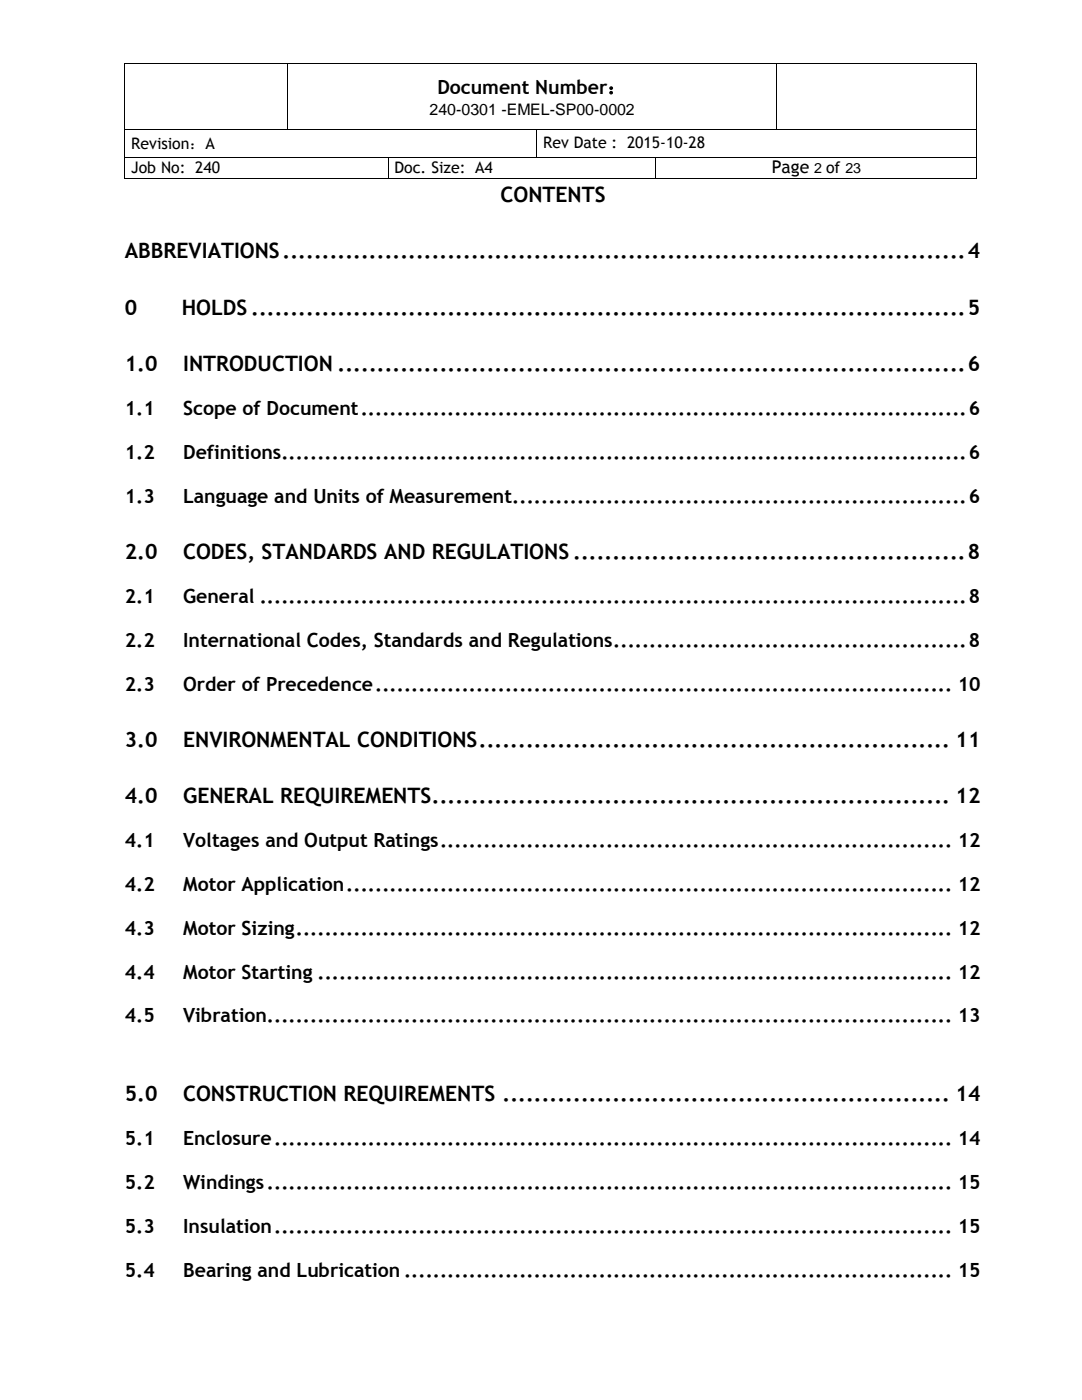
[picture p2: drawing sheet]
<svg xmlns="http://www.w3.org/2000/svg" width="216mm" height="279mm" viewBox="0 0 216 279" stroke-linecap="round" stroke-linejoin="round" font-family="sans-serif">
<defs><g id="words">
<g font-size="4.2">
<text x="99.9" y="40.2">CONTENTS</text>
<text x="24.9" y="51.5">ABBREVIATIONS.......................................................................................4</text>
<text x="24.9" y="62.8">0</text>
<text x="36.3" y="62.8">HOLDS ...........................................................................................5</text>
<text x="24.9" y="74">1.0</text>
<text x="36.5" y="74">INTRODUCTION ................................................................................6</text>
<text x="24.9" y="111.5">2.0</text>
<text x="36.5" y="111.5">CODES, STANDARDS AND REGULATIONS ..................................................8</text>
<text x="24.9" y="149">3.0</text>
<text x="36.5" y="149">ENVIRONMENTAL CONDITIONS............................................................ 11</text>
<text x="24.9" y="160.3">4.0</text>
<text x="36.5" y="160.3">GENERAL REQUIREMENTS.................................................................. 12</text>
<text x="24.9" y="219.7">5.0</text>
<text x="36.5" y="219.7">CONSTRUCTION REQUIREMENTS ......................................................... 14</text>
</g>
<g font-size="3.9">
<text x="87.3" y="18.7">Document Number：</text>
<text x="24.9" y="82.9">1.1</text>
<text x="36.5" y="82.9">Scope of Document....................................................................................6</text>
<text x="24.9" y="91.6">1.2</text>
<text x="36.5" y="91.6">Definitions...............................................................................................6</text>
<text x="24.9" y="100.3">1.3</text>
<text x="36.5" y="100.3">Language and Units of Measurement...............................................................6</text>
<text x="24.9" y="120.3">2.1</text>
<text x="36.5" y="120.3">General ..................................................................................................8</text>
<text x="24.9" y="129.1">2.2</text>
<text x="36.5" y="129.1">International Codes, Standards and Regulations.................................................8</text>
<text x="24.9" y="137.8">2.3</text>
<text x="36.5" y="137.8">Order of Precedence................................................................................ 10</text>
<text x="24.9" y="169.1">4.1</text>
<text x="36.5" y="169.1">Voltages and Output Ratings....................................................................... 12</text>
<text x="24.9" y="177.8">4.2</text>
<text x="36.5" y="177.8">Motor Application.................................................................................... 12</text>
<text x="24.9" y="186.6">4.3</text>
<text x="36.5" y="186.6">Motor Sizing........................................................................................... 12</text>
<text x="24.9" y="195.3">4.4</text>
<text x="36.5" y="195.3">Motor Starting ........................................................................................ 12</text>
<text x="24.9" y="204">4.5</text>
<text x="36.5" y="204">Vibration............................................................................................... 13</text>
<text x="24.9" y="228.5">5.1</text>
<text x="36.5" y="228.5">Enclosure.............................................................................................. 14</text>
<text x="24.9" y="237.3">5.2</text>
<text x="36.5" y="237.3">Windings............................................................................................... 15</text>
<text x="24.9" y="246">5.3</text>
<text x="36.5" y="246">Insulation.............................................................................................. 15</text>
<text x="24.9" y="254.8">5.4</text>
<text x="36.5" y="254.8">Bearing and Lubrication ............................................................................ 15</text>
</g>
<text font-size="3.5" x="154" y="34.6">Page</text>
<g font-size="3.2">
<text x="85.7" y="22.9">240-0301 -EMEL-SP00-0002</text>
<text x="26.2" y="29.7">Revision：A</text>
<text x="108.4" y="29.6">Rev Date : 2015-10-28</text>
<text x="26.2" y="34.5">Job No: 240</text>
<text x="78.7" y="34.5">Doc. Size: A4</text>
</g>
<text font-size="2.8" x="162.5" y="34.6">2 of 23</text>
</g></defs>
<g fill="#000">
<path d="M24.8 12.5h.2v.2h-.2z" fill-rule="evenodd"/>
<path d="M24.8 12.5h.2v.2h-.2z" fill-rule="evenodd"/>
<path d="M57.3 12.5h.2v.2h-.2z" fill-rule="evenodd"/>
<path d="M154.8 12.5h.2v.2h-.2z" fill-rule="evenodd"/>
<path d="M194.9 12.5h.1v.2h-.1z" fill-rule="evenodd"/>
<path d="M194.9 12.5h.1v.2h-.1z" fill-rule="evenodd"/>
<path d="M24.8 25.7h.2v.2h-.2z" fill-rule="evenodd"/>
<path d="M24.8 31.3h.2v.2h-.2z" fill-rule="evenodd"/>
<path d="M24.8 35.6h.2v.2h-.2z" fill-rule="evenodd"/>
<path d="M24.8 35.6h.2v.2h-.2z" fill-rule="evenodd"/>
<path d="M57.3 25.7h.2v.2h-.2z" fill-rule="evenodd"/>
<path d="M77.4 31.3h.1v.2h-.1z" fill-rule="evenodd"/>
<path d="M77.4 35.6h.1v.2h-.1z" fill-rule="evenodd"/>
<path d="M107 25.7h.2v.2h-.2z" fill-rule="evenodd"/>
<path d="M107 31.3h.2v.2h-.2z" fill-rule="evenodd"/>
<path d="M130.7 31.3h.1v.2h-.1z" fill-rule="evenodd"/>
<path d="M130.7 35.6h.1v.2h-.1z" fill-rule="evenodd"/>
<path d="M154.8 25.7h.2v.2h-.2z" fill-rule="evenodd"/>
<path d="M194.9 25.7h.1v.2h-.1z" fill-rule="evenodd"/>
<path d="M194.9 31.3h.1v.2h-.1z" fill-rule="evenodd"/>
<path d="M194.9 35.6h.1v.2h-.1z" fill-rule="evenodd"/>
<path d="M194.9 35.6h.1v.2h-.1z" fill-rule="evenodd"/>
</g>
<g fill="none" stroke="#000" stroke-width=".2">
<path d="M24.9 12.7v13M25 12.6h32.3M57.4 12.7v13M57.5 12.6h97.3M154.9 12.7v13M155 12.6h39.9M194.9 12.7v13M24.9 25.9v5.4M24.9 31.5v4.1M25 25.8h32.3M25 31.4h52.4M25 35.7h52.4"/>
<path d="M57.5 25.8h49.5M77.4 31.5v4.1M77.5 31.4h29.5M77.5 35.7h53.2M107.1 25.9v5.4M107.2 25.8h47.6M107.2 31.4h23.5M130.8 31.5v4.1M130.8 31.4h64.1M130.8 35.7h64.1M155 25.8h39.9M194.9 25.9v5.4"/>
<path d="M194.9 31.5v4.1"/>
</g>
<use href="#words"/>
</svg>
